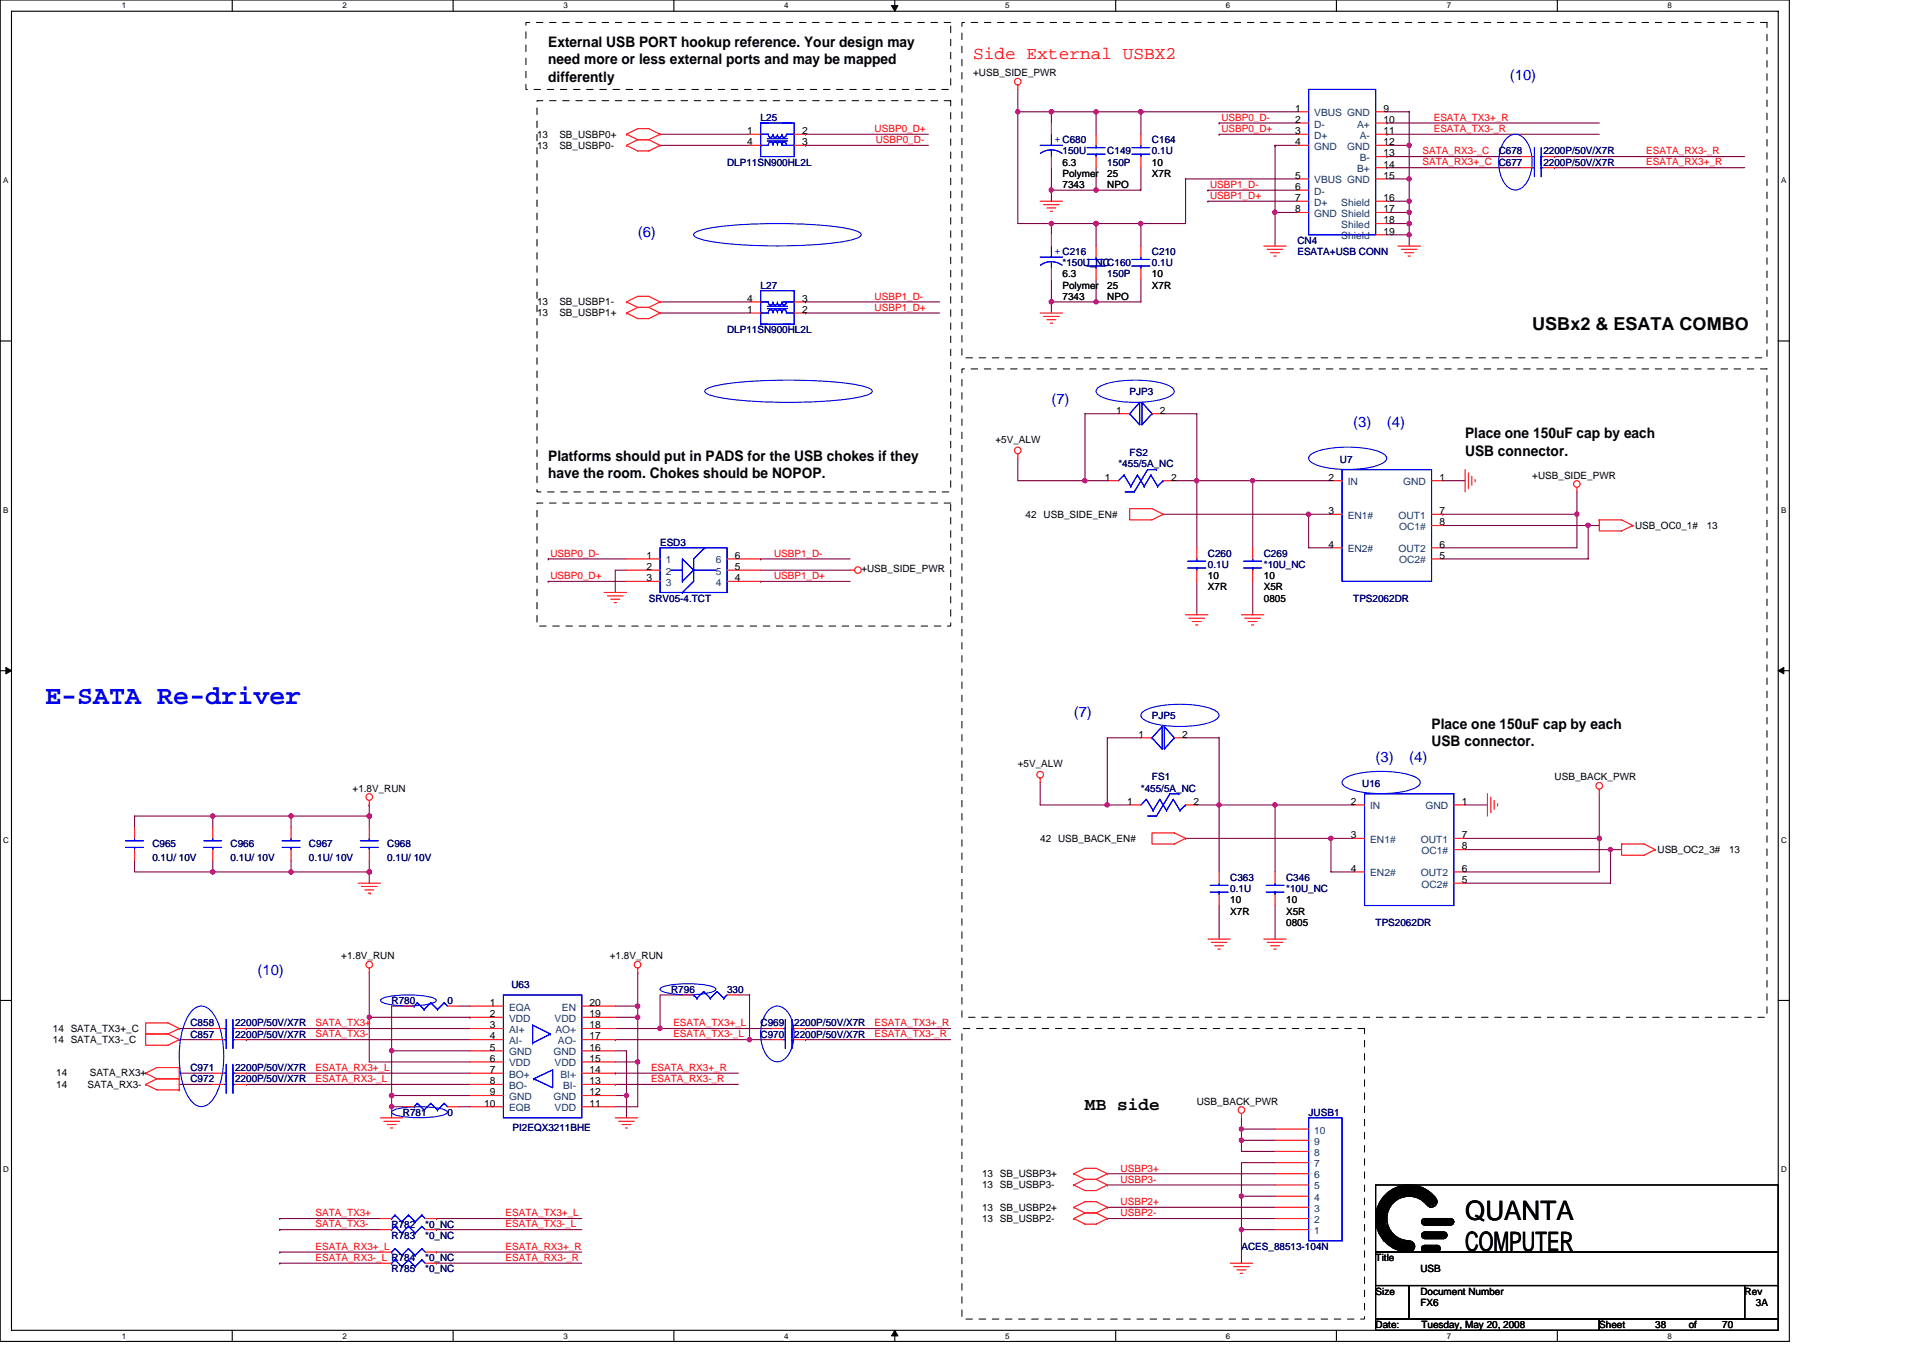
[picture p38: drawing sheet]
<svg xmlns="http://www.w3.org/2000/svg" width="297mm" height="210mm" viewBox="0 0 297 210" stroke-linecap="round" stroke-linejoin="round" font-family="sans-serif">
<defs><g id="words">
<text font-size="4.1" fill="#00f" x="7" y="108.8">E-SATA Re-driver</text>
<g font-size="4.1">
<text x="226.3" y="188.5">QUANTA</text>
<text x="226.3" y="193.3">COMPUTER</text>
</g>
<text font-size="2.8" fill="#f00" x="150.3" y="9.1">Side External USBX2</text>
<g font-size="2.8">
<text x="236.7" y="50.9">USBx2 &amp; ESATA COMBO</text>
<text x="167.6" y="171.6">MB side</text>
</g>
<g font-size="2.2">
<text x="84.7" y="7.3">External USB PORT hookup reference. Your design may</text>
<text x="84.7" y="9.9">need more or less external ports and may be mapped</text>
<text x="84.7" y="12.6">differently</text>
<text x="84.7" y="71.2">Platforms should put in PADS for the USB chokes if they</text>
<text x="226.3" y="67.7">Place one 150uF cap by each</text>
<text x="226.3" y="70.4">USB connector.</text>
<text x="84.7" y="73.9">have the room. Chokes should be NOPOP.</text>
<text x="221.1" y="112.6">Place one 150uF cap by each</text>
<text x="221.1" y="115.3">USB connector.</text>
</g>
<g font-size="2.2" fill="#00f">
<text x="233.2" y="12.4">(10)</text>
<text x="98.5" y="36.6">(6)</text>
<text x="162.4" y="62.5">(7)</text>
<text x="209" y="66">(3)</text>
<text x="214.2" y="66">(4)</text>
<text x="165.9" y="110.8">(7)</text>
<text x="212.5" y="117.8">(3)</text>
<text x="217.7" y="117.8">(4)</text>
<text x="39.8" y="150.6">(10)</text>
</g>
<g font-size="1.5">
<text x="150.3" y="11.8">+USB_SIDE_PWR</text>
<text x="200" y="17.3">1</text>
<text x="213.7" y="17.3">9</text>
<text x="82.9" y="21.3">13</text>
<text x="82.9" y="23">13</text>
<text x="86.4" y="21.3">SB_USBP0+</text>
<text x="86.4" y="23">SB_USBP0-</text>
<text x="115.4" y="20.7">1</text>
<text x="115.4" y="22.4">4</text>
<text x="123.9" y="20.7">2</text>
<text x="123.9" y="22.4">3</text>
<text x="200" y="20.7">3</text>
<text x="200" y="22.4">4</text>
<text x="200" y="19">2</text>
<text x="213.7" y="20.7">11</text>
<text x="213.7" y="22.4">12</text>
<text x="213.7" y="19">10</text>
<text x="164.1" y="25.6">6.3</text>
<text x="164.1" y="27.3">Polymer</text>
<text x="164.1" y="29">7343</text>
<text x="171" y="27.3">25</text>
<text x="171" y="29">NPO</text>
<text x="177.9" y="25.6">10</text>
<text x="177.9" y="27.3">X7R</text>
<text x="200" y="27.6">5</text>
<text x="200" y="29.4">6</text>
<text x="213.7" y="24.2">13</text>
<text x="213.7" y="25.9">14</text>
<text x="213.7" y="27.6">15</text>
<text x="200" y="31.1">7</text>
<text x="200" y="32.8">8</text>
<text x="213.7" y="31.1">16</text>
<text x="213.7" y="32.8">17</text>
<text x="213.7" y="34.5">18</text>
<text x="213.7" y="36.3">19</text>
<text x="82.9" y="47.2">13</text>
<text x="86.4" y="47.2">SB_USBP1-</text>
<text x="115.4" y="46.6">4</text>
<text x="123.9" y="46.6">3</text>
<text x="164.1" y="42.9">6.3</text>
<text x="164.1" y="44.6">Polymer</text>
<text x="164.1" y="46.3">7343</text>
<text x="171" y="44.6">25</text>
<text x="171" y="46.3">NPO</text>
<text x="177.9" y="42.9">10</text>
<text x="177.9" y="44.6">X7R</text>
<text x="82.9" y="48.9">13</text>
<text x="86.4" y="48.9">SB_USBP1+</text>
<text x="115.4" y="48.3">1</text>
<text x="123.9" y="48.3">2</text>
<text x="172.4" y="63.9">1</text>
<text x="179.2" y="63.9">2</text>
<text x="153.8" y="68.4">+5V_ALW</text>
<text x="170.7" y="74.3">1</text>
<text x="180.9" y="74.3">2</text>
<text x="205.2" y="74.3">2</text>
<text x="222.3" y="74.3">1</text>
<text x="236.7" y="74">+USB_SIDE_PWR</text>
<text x="158.4" y="80">42 USB_SIDE_EN#</text>
<text x="205.2" y="79.4">3</text>
<text x="222.3" y="79.4">7</text>
<text x="222.3" y="81.2">8</text>
<text x="252.6" y="81.7">USB_OC0_1#</text>
<text x="263.6" y="81.7">13</text>
<text x="99.9" y="86.3">1</text>
<text x="99.9" y="88.1">2</text>
<text x="99.9" y="89.8">3</text>
<text x="113.5" y="89.8">4</text>
<text x="113.5" y="88.1">5</text>
<text x="113.5" y="86.3">6</text>
<text x="133.1" y="88.5">+USB_SIDE_PWR</text>
<text x="186.6" y="89.5">10</text>
<text x="195.2" y="89.5">10</text>
<text x="205.2" y="84.6">4</text>
<text x="222.3" y="84.6">6</text>
<text x="222.3" y="86.3">5</text>
<text x="186.6" y="91.2">X7R</text>
<text x="195.2" y="92.9">0805</text>
<text x="195.2" y="91.2">X5R</text>
<text x="175.8" y="114">1</text>
<text x="182.6" y="114">2</text>
<text x="157.2" y="118.5">+5V_ALW</text>
<text x="54.5" y="122.3">+1.8V_RUN</text>
<text x="174.1" y="124.4">1</text>
<text x="184.3" y="124.4">2</text>
<text x="208.7" y="124.4">2</text>
<text x="225.8" y="124.4">1</text>
<text x="240.1" y="120.6">USB_BACK_PWR</text>
<text x="160.7" y="130.1">42 USB_BACK_EN#</text>
<text x="208.7" y="129.5">3</text>
<text x="225.8" y="129.5">7</text>
<text x="225.8" y="131.3">8</text>
<text x="256" y="131.8">USB_OC2_3#</text>
<text x="267.1" y="131.8">13</text>
<text x="208.7" y="134.7">4</text>
<text x="225.8" y="134.7">6</text>
<text x="225.8" y="136.4">5</text>
<text x="190" y="139.6">10</text>
<text x="190" y="141.3">X7R</text>
<text x="198.7" y="139.6">10</text>
<text x="198.7" y="143">0805</text>
<text x="198.7" y="141.3">X5R</text>
<text x="52.7" y="148.2">+1.8V_RUN</text>
<text x="94.2" y="148.2">+1.8V_RUN</text>
<text x="75.7" y="155.4">1</text>
<text x="91.1" y="155.4">20</text>
<text x="8.2" y="159.4">14 SATA_TX3+_C</text>
<text x="8.2" y="161.2">14 SATA_TX3-_C</text>
<text x="75.7" y="157.2">2</text>
<text x="75.7" y="158.9">3</text>
<text x="75.7" y="160.6">4</text>
<text x="91.1" y="158.9">18</text>
<text x="91.1" y="157.2">19</text>
<text x="91.1" y="160.6">17</text>
<text x="8.7" y="166.2">14</text>
<text x="13.9" y="166.2">SATA_RX3+</text>
<text x="75.7" y="162.3">5</text>
<text x="75.7" y="164.1">6</text>
<text x="75.7" y="165.8">7</text>
<text x="75.7" y="167.5">8</text>
<text x="91.1" y="167.5">13</text>
<text x="91.1" y="162.3">16</text>
<text x="91.1" y="165.8">14</text>
<text x="91.1" y="164.1">15</text>
<text x="8.7" y="168.1">14</text>
<text x="13.5" y="168.1">SATA_RX3-</text>
<text x="74.8" y="171">10</text>
<text x="75.7" y="169.2">9</text>
<text x="91.1" y="169.2">12</text>
<text x="91.1" y="171">11</text>
<text x="184.9" y="170.7">USB_BACK_PWR</text>
<text x="151.7" y="181.9">13 SB_USBP3+</text>
<text x="151.7" y="183.6">13 SB_USBP3-</text>
<text x="151.7" y="187.1">13 SB_USBP2+</text>
<text x="151.7" y="188.8">13 SB_USBP2-</text>
<text x="212.5" y="194.9">Title</text>
<text x="219.4" y="196.6">USB</text>
<text x="212.5" y="200">Size</text>
<text x="219.4" y="200">Document Number</text>
<text x="219.4" y="201.8">FX6</text>
<text x="269.5" y="200">Rev</text>
<text x="271.2" y="201.8">3A</text>
<text x="212.5" y="205.2">Date:</text>
<text x="219.6" y="205.2">Tuesday, May 20, 2008</text>
<text x="247" y="205.2">Sheet</text>
<text x="255.7" y="205.2">38</text>
<text x="260.9" y="205.2">of</text>
<text x="266" y="205.2">70</text>
</g>
<g font-size="1.5" fill="#004080">
<text x="203" y="18">VBUS GND</text>
<text x="203" y="21.4">D+</text>
<text x="203" y="23.2">GND</text>
<text x="203" y="19.7">D-</text>
<text x="208.1" y="23.2">GND</text>
<text x="209.6" y="19.7">A+</text>
<text x="210" y="21.4">A-</text>
<text x="203" y="28.3">VBUS GND</text>
<text x="209.6" y="26.6">B+</text>
<text x="210" y="24.9">B-</text>
<text x="203" y="31.8">D+</text>
<text x="203" y="33.5">GND Shield</text>
<text x="203" y="30.1">D-</text>
<text x="207.2" y="31.8">Shield</text>
<text x="207.2" y="35.2">Shiled</text>
<text x="207.2" y="37">Shield</text>
<text x="208.2" y="75">IN</text>
<text x="216.7" y="75">GND</text>
<text x="208.2" y="80.2">EN1#</text>
<text x="216" y="80.2">OUT1</text>
<text x="216.1" y="81.9">OC1#</text>
<text x="102.8" y="87.1">1</text>
<text x="102.8" y="88.8">2</text>
<text x="110.6" y="88.8">5</text>
<text x="110.6" y="87.1">6</text>
<text x="208.2" y="85.3">EN2#</text>
<text x="216" y="85.3">OUT2</text>
<text x="216.1" y="87.1">OC2#</text>
<text x="102.8" y="90.5">3</text>
<text x="110.6" y="90.5">4</text>
<text x="211.6" y="125.1">IN</text>
<text x="220.2" y="125.1">GND</text>
<text x="211.6" y="130.2">EN1#</text>
<text x="219.5" y="130.2">OUT1</text>
<text x="219.6" y="132">OC1#</text>
<text x="211.6" y="135.4">EN2#</text>
<text x="219.5" y="135.4">OUT2</text>
<text x="219.6" y="137.2">OC2#</text>
<text x="78.6" y="156.1">EQA</text>
<text x="78.6" y="157.9">VDD</text>
<text x="78.6" y="159.6">AI+</text>
<text x="78.6" y="161.3">AI-</text>
<text x="85.7" y="157.9">VDD</text>
<text x="85.8" y="159.6">AO+</text>
<text x="86.2" y="161.3">AO-</text>
<text x="86.8" y="156.1">EN</text>
<text x="78.6" y="163.1">GND</text>
<text x="78.6" y="164.8">VDD</text>
<text x="78.6" y="166.5">BO+</text>
<text x="85.5" y="163.1">GND</text>
<text x="85.7" y="164.8">VDD</text>
<text x="86.6" y="166.5">BI+</text>
<text x="78.6" y="168.3">BO-</text>
<text x="78.6" y="170">GND</text>
<text x="78.6" y="171.7">EQB</text>
<text x="85.5" y="170">GND</text>
<text x="85.7" y="171.7">VDD</text>
<text x="87" y="168.3">BI-</text>
<text x="203" y="178.6">8</text>
<text x="203" y="176.9">9</text>
<text x="203" y="175.2">10</text>
<text x="203" y="185.5">4</text>
<text x="203" y="183.8">5</text>
<text x="203" y="182.1">6</text>
<text x="203" y="180.3">7</text>
<text x="203" y="190.7">1</text>
<text x="203" y="189">2</text>
<text x="203" y="187.2">3</text>
</g>
<g font-size="1.5" fill="#000080">
<text x="117.5" y="18.7">L25</text>
<text x="164.1" y="23.9">150U</text>
<text x="171" y="23.9">C149</text>
<text x="177.9" y="22.1">C164</text>
<text x="177.9" y="23.9">0.1U</text>
<text x="231.5" y="23.9">C678</text>
<text x="238.4" y="23.9">2200P/50V/X7R</text>
<text x="112.3" y="25.6">DLP11SN900HL2L</text>
<text x="171" y="25.6">150P</text>
<text x="238.4" y="25.6">2200P/50V/X7R</text>
<text x="164.1" y="41.1">*150U_NCC160</text>
<text x="164.1" y="41.1">*150U_NC</text>
<text x="177.9" y="39.4">C210</text>
<text x="177.9" y="41.1">0.1U</text>
<text x="200.4" y="37.7">CN4</text>
<text x="200.4" y="39.4">ESATA+USB CONN</text>
<text x="117.5" y="44.6">L27</text>
<text x="171" y="42.9">150P</text>
<text x="112.3" y="51.5">DLP11SN900HL2L</text>
<text x="174.5" y="61">PJP3</text>
<text x="174.5" y="70.5">FS2</text>
<text x="207" y="71.5">U7</text>
<text x="172.8" y="72.2">*455/5A_NC</text>
<text x="102" y="84.3">ESD3</text>
<text x="186.6" y="86">C260</text>
<text x="186.6" y="87.8">0.1U</text>
<text x="195.2" y="86">C269</text>
<text x="195.2" y="87.8">*10U_NC</text>
<text x="100.2" y="92.9">SRV05-4.TCT</text>
<text x="209" y="92.9">TPS2062DR</text>
<text x="177.9" y="111.1">PJP5</text>
<text x="176.2" y="122.3">*455/5A_NC</text>
<text x="177.9" y="120.6">FS1</text>
<text x="210.4" y="121.6">U16</text>
<text x="23.5" y="130.9">C965</text>
<text x="35.6" y="130.9">C966</text>
<text x="47.7" y="130.9">C967</text>
<text x="59.8" y="130.9">C968</text>
<text x="23.5" y="133">0.1U/ 10V</text>
<text x="35.6" y="133">0.1U/ 10V</text>
<text x="47.7" y="133">0.1U/ 10V</text>
<text x="59.8" y="133">0.1U/ 10V</text>
<text x="190" y="136.1">C363</text>
<text x="190" y="137.9">0.1U</text>
<text x="198.7" y="136.1">C346</text>
<text x="198.7" y="137.9">*10U_NC</text>
<text x="212.5" y="143">TPS2062DR</text>
<text x="60.5" y="155.1">R780</text>
<text x="69.1" y="155.1">0</text>
<text x="79" y="152.7">U63</text>
<text x="103.7" y="153.4">R796</text>
<text x="112.3" y="153.4">330</text>
<text x="29.4" y="158.6">C858</text>
<text x="29.4" y="160.3">C857</text>
<text x="36.3" y="158.6">2200P/50V/X7R</text>
<text x="36.3" y="160.3">2200P/50V/X7R</text>
<text x="117.5" y="160.3">C970</text>
<text x="117.5" y="158.6">C969</text>
<text x="122.7" y="160.3">2200P/50V/X7R</text>
<text x="122.7" y="158.6">2200P/50V/X7R</text>
<text x="29.4" y="167.2">C972</text>
<text x="29.4" y="165.5">C971</text>
<text x="36.3" y="167.2">2200P/50V/X7R</text>
<text x="36.3" y="165.5">2200P/50V/X7R</text>
<text x="62.2" y="172.4">R781</text>
<text x="69.1" y="172.4">0</text>
<text x="202.1" y="172.4">JUSB1</text>
<text x="79.2" y="174.8">PI2EQX3211BHE</text>
<text x="60.5" y="189.7">R782</text>
<text x="60.5" y="191.4">R783</text>
<text x="65.7" y="189.7">*0_NC</text>
<text x="65.7" y="191.4">*0_NC</text>
<text x="60.5" y="196.6">R785</text>
<text x="65.7" y="194.9">*0_NC</text>
<text x="65.7" y="196.6">*0_NC</text>
<text x="191.8" y="193.1">ACES_88513-104N</text>
</g>
<g font-size="1.5" fill="#f00">
<text x="135.1" y="20.4">USBP0_D+</text>
<text x="135.3" y="22.1">USBP0_D-</text>
<text x="188.7" y="18.7">USBP0_D-</text>
<text x="188.7" y="20.4">USBP0_D+</text>
<text x="219.7" y="23.9">SATA_RX3-_C</text>
<text x="221.5" y="18.7">ESATA_TX3+_R</text>
<text x="221.5" y="20.4">ESATA_TX3-_R</text>
<text x="254.3" y="23.9">ESATA_RX3-_R</text>
<text x="186.9" y="29">USBP1_D-</text>
<text x="219.7" y="25.6">SATA_RX3+_C C677</text>
<text x="254.3" y="25.6">ESATA_RX3+_R</text>
<text x="186.9" y="30.8">USBP1_D+</text>
<text x="135.1" y="46.3">USBP1_D-</text>
<text x="135.1" y="48">USBP1_D+</text>
<text x="85" y="89.5">USBP0_D+</text>
<text x="85" y="86">USBP0_D-</text>
<text x="119.6" y="86">USBP1_D-</text>
<text x="119.6" y="89.5">USBP1_D+</text>
<text x="48.7" y="158.6">SATA_TX3+</text>
<text x="48.7" y="160.3">SATA_TX3-</text>
<text x="104" y="158.6">ESATA_TX3+_L</text>
<text x="104" y="160.3">ESATA_TX3-_L</text>
<text x="135.1" y="158.6">ESATA_TX3+_R</text>
<text x="135.1" y="160.3">ESATA_TX3-_R</text>
<text x="48.7" y="165.5">ESATA_RX3+_L</text>
<text x="48.7" y="167.2">ESATA_RX3-_L</text>
<text x="100.6" y="165.5">ESATA_RX3+_R</text>
<text x="100.6" y="167.2">ESATA_RX3-_R</text>
<text x="173.1" y="181">USBP3+</text>
<text x="173.1" y="182.8">USBP3-</text>
<text x="48.7" y="189.7">SATA_TX3-</text>
<text x="48.7" y="187.9">SATA_TX3+</text>
<text x="78.1" y="187.9">ESATA_TX3+_L</text>
<text x="78.1" y="189.7">ESATA_TX3-_L</text>
<text x="173.1" y="186.2">USBP2+</text>
<text x="173.1" y="187.9">USBP2-</text>
<text x="48.7" y="194.8">ESATA_RX3-_L R784</text>
<text x="48.7" y="193.1">ESATA_RX3+_L</text>
<text x="78.1" y="193.1">ESATA_RX3+_R</text>
<text x="78.1" y="194.8">ESATA_RX3-_R</text>
</g>
<g font-size="1.5" fill="#00f">
<text x="162.9" y="22">+ C680</text>
<text x="162.9" y="39.2">+ C216</text>
</g>
<g font-size="1.2">
<text x="18.8" y="1.3">1</text>
<text x="52.9" y="1.3">2</text>
<text x="87" y="1.3">3</text>
<text x="121.1" y="1.3">4</text>
<text x="155.3" y="1.3">5</text>
<text x="189.4" y="1.3">6</text>
<text x="223.5" y="1.3">7</text>
<text x="257.6" y="1.3">8</text>
<text x=".5" y="28.3">A</text>
<text x="275.1" y="28.3">A</text>
<text x=".5" y="79.2">B</text>
<text x="275.1" y="79.2">B</text>
<text x=".5" y="130.2">C</text>
<text x="275.1" y="130.2">C</text>
<text x=".5" y="181.1">D</text>
<text x="275.1" y="181.1">D</text>
<text x="18.8" y="206.8">1</text>
<text x="52.9" y="206.8">2</text>
<text x="87" y="206.8">3</text>
<text x="121.1" y="206.8">4</text>
<text x="155.3" y="206.8">5</text>
<text x="189.4" y="206.8">6</text>
<text x="223.5" y="206.8">7</text>
<text x="257.6" y="206.8">8</text>
</g>
</g></defs>
<path d="M0 0h276.4v207.3h-276.4zM1.8 1.7h272.9v203.8h-272.9z" fill="none" stroke="#000" stroke-width=".17"/>
<g fill="#fff">
<path d="M18.8 .2h.7v1.4h-.7z"/>
<path d="M18.8 205.7h.7v1.4h-.7z"/>
</g>
<path d="M35.9 0v1.7M35.9 205.5v1.8" fill="none" stroke="#000" stroke-width=".17"/>
<g fill="#fff">
<path d="M52.9 .2h.7v1.4h-.7z"/>
<path d="M52.9 205.7h.7v1.4h-.7z"/>
</g>
<path d="M70 0v1.7M70 205.5v1.8" fill="none" stroke="#000" stroke-width=".17"/>
<g fill="#fff">
<path d="M87 .2h.7v1.4h-.7z"/>
<path d="M87 205.7h.7v1.4h-.7z"/>
</g>
<path d="M104.1 0v1.7M104.1 205.5v1.8" fill="none" stroke="#000" stroke-width=".17"/>
<g fill="#fff">
<path d="M121.1 .2h.7v1.4h-.7z"/>
<path d="M121.1 205.7h.7v1.4h-.7z"/>
</g>
<path d="M138.2 0v1.7M138.2 205.5v1.8" fill="none" stroke="#000" stroke-width=".17"/>
<path d="M137.7 .9h1l-.5 .8zM138.2 205.5l.5 .9h-1z" fill="#000" stroke="#000" stroke-width=".15"/>
<g fill="#fff">
<path d="M155.3 .2h.6v1.4h-.6z"/>
<path d="M155.3 205.7h.6v1.4h-.6z"/>
</g>
<path d="M172.3 0v1.7M172.3 205.5v1.8" fill="none" stroke="#000" stroke-width=".17"/>
<g fill="#fff">
<path d="M189.4 .2h.6v1.4h-.6z"/>
<path d="M189.4 205.7h.6v1.4h-.6z"/>
</g>
<path d="M206.4 0v1.7M206.4 205.5v1.8" fill="none" stroke="#000" stroke-width=".17"/>
<g fill="#fff">
<path d="M223.5 .2h.6v1.4h-.6z"/>
<path d="M223.5 205.7h.6v1.4h-.6z"/>
</g>
<path d="M240.6 0v1.7M240.6 205.5v1.8" fill="none" stroke="#000" stroke-width=".17"/>
<g fill="#fff">
<path d="M257.6 .2h.7v1.4h-.7z"/>
<path d="M257.6 205.7h.7v1.4h-.7z"/>
<path d="M.5 27.2h.8v1.4h-.8z"/>
<path d="M275.1 27.2h.8v1.4h-.8z"/>
<path d="M.5 78.1h.8v1.4h-.8z"/>
<path d="M275.1 78.1h.8v1.4h-.8z"/>
</g>
<path d="M0 52.7h1.8M274.7 52.7h1.7" fill="none" stroke="#000" stroke-width=".17"/>
<g fill="#fff">
<path d="M.5 129.1h.8v1.4h-.8z"/>
<path d="M275.1 129.1h.9v1.4h-.9z"/>
</g>
<path d="M0 103.6h1.8M274.7 103.6h1.7" fill="none" stroke="#000" stroke-width=".17"/>
<path d="M.9 103.1l.9 .5-.9 .5zM274.7 103.6l.8-.5v1z" fill="#000" stroke="#000" stroke-width=".15"/>
<g fill="#fff">
<path d="M.5 180h.8v1.4h-.8z"/>
<path d="M275.1 180h.9v1.4h-.9z"/>
</g>
<g fill="none" stroke="#000" stroke-width=".17">
<path d="M0 154.6h1.8M274.7 154.6h1.7M212.5 183.1h62.2v10.4h-62.2zM212.5 193.5h62.2v5.1h-62.2zM212.5 198.6h5.2v5.2h-5.2zM212.7 187.1v2.4l.1 .5v-3.5l.2-.3v4.3l.2 .2v-4.8l.2-.4v5.5l.1 .2v-5.9l.2-.1v6.5M213.9 191.7v-6.7l.2-.2v7.1h.1v-2.6l.2 .4v2.4l.2 .1v-2.2l.1 .4v2l.2 .2v-2.1l.2 .2v2.1h.2v-1.9l.1 .1v1.9h.2v-1.7l.2 .2v1.5l.1 .2v-1.7l.2 .2v1.5h.2v-1.4M214.2 184.5v2.9l.2-.5v-2.4l.2-.2v2.2l.1-.1v-2.3l.2-.1v2l.2-.1v-2.1h.2v1.9l.1-.2v-1.7l.2-.2v1.7l.2-.1v-1.6l.1-.2v1.8M216.3 183.8a4.7 4.7 0 0 1 5.4 2.2M216.3 184.5a4 4 0 0 1 4.8 1.7M216.3 184.3a4.2 4.2 0 0 1 5.1 2.1M216.3 184.2a4.3 4.3 0 0 1 5.2 2.2"/>
<path d="M216.3 184a4.5 4.5 0 0 1 5.2 2.1M216.3 183.5a4.9 4.9 0 0 1 5.7 2.2M216.3 191.6v.1h.2v1.4h.1v-1.4h.2v1.6h-.3l.5-1.6M216.3 183.3v1.7l-.2-.2v-1.4zM216.3 184.9a3.6 3.6 0 0 1 4.5 1.7M216.3 184.7a3.8 3.8 0 0 1 4.7 1.8M216.4 183.6a4.8 4.8 0 0 1 5.5 2.3M216.5 183.4v1.4M217 191.7h.1M217 191.7v1.6l.2-.2v-1.4l.1 .4v1.2h.2v-1.4h.2v1.4h.1v-1.4h.2v1.4l.2-.2v-1l.2 .1v.7M217.7 183.1a5.2 5.2 0 0 1 4 1.9M217.7 183.1a5.2 5.2 0 0 0-5.2 5.2 5.2 5.2 0 0 0 5.2 5.1"/>
<path d="M217.7 184.8a3.4 3.4 0 0 1 2.6 1.3M217.7 184.8a3.4 3.4 0 0 0-3.5 3.5 3.4 3.4 0 0 0 3.5 3.4M217.7 183.1l-1.6 .2M217.7 184.8l-1.3 .2M217.7 198.6h51.8v5.2h-51.8zM219.7 188.4h4.7v.2h-4.8v.2h5l-.2 .2h-4.7l.2 .1h4.5M219.7 190.5h3.7v.2h-3.7l-.1 .2h3.9l-.1 .1h-3.8l.3 .2h3.3M219.7 192.6h2.6v.2h-2.7v.1h2.9l-.2 .2h-2.7l.3 .2h2.4M220.1 192.4h1.9M220.1 193.5h1.9M220.1 191.4h2.9M220.1 190.4h2.9"/>
<path d="M220.1 189.3h4M220.1 188.3h4M269.5 198.6h5.2v5.2h-5.2zM212.5 203.8h34.5v1.7h-34.5zM247 203.8h27.7v1.7h-27.7z"/>
<circle cx="217.7" cy="192.6" r=".86"/>
<circle cx="220.1" cy="190.9" r=".51"/>
<circle cx="220.1" cy="192.9" r=".51"/>
<circle cx="220.1" cy="188.8" r=".51"/>
<circle cx="221.1" cy="185.7" r=".85"/>
<circle cx="222" cy="192.9" r=".51"/>
<circle cx="223" cy="190.9" r=".51"/>
<circle cx="224" cy="188.8" r=".51"/>
</g>
<g fill="none" stroke="#800040" stroke-width=".17">
<path d="M157.2 17.3h5.2M157.2 17.3h.1M157.2 17.3v17.2h5.2M157.2 13.8v3.5M162.4 17.3h.1M162.4 17.3v1.7M162.4 17.3h38M169.3 17.3v3.4M169.3 17.3h.1M176.2 17.3v3.4M176.2 17.3h.1M188.3 19h.1"/>
<path d="M188.3 19h12.1M214.2 19h.1M214.2 17.3h3.5v5.2M214.2 19h32.8M102 22.5h13.8M102 20.7h13.8M124.4 22.5h.1M124.4 20.7h.1M124.4 22.5h19M124.4 20.7h19M162.4 29.4v1.7M162.4 29.4h.1"/>
<path d="M162.4 25.9v3.5M162.4 34.5h.1M162.4 34.5v1.8M162.4 34.5h13.8M169.3 29.4h.1M169.3 25.9v3.5M169.3 34.5v3.5M169.3 34.5h.1M176.2 25.9v3.5h-13.8M176.2 34.5h.1M176.2 34.5v3.5M186.6 29.4h.1"/>
<path d="M186.6 31.1h.1M186.6 29.4h13.8M186.6 31.1h13.8M188.3 20.7h.1M188.3 20.7h12.1M197 22.5h.1M197 32.8h3.4M197 32.8v5.2M197 22.5h3.4M197 22.5v10.3M200.4 27.6h-17.3v6.9h-6.9M214.2 20.7h.1"/>
<path d="M214.2 32.8h3.5M214.2 31.1h3.5M214.2 27.6h3.5M214.2 22.5h3.5M214.2 25.9h.1M214.2 24.2h.1M214.2 34.5h3.5M214.2 36.3h3.5M214.2 20.7h32.8M214.2 25.9h20.7M214.2 24.2h20.7M217.7 36.3h.1"/>
<path d="M217.7 27.6h.1M217.7 22.5h.1M217.7 31.1h.1M217.7 32.8h.1M217.7 34.5h.1M217.7 22.5v15.5M240.1 25.9h.1M240.1 24.2h.1M240.1 25.9h29.4M240.1 24.2h29.4M102 48.4h13.8M102 46.7h13.8"/>
<path d="M124.4 48.4h.1M124.4 46.7h.1M124.4 48.4h20.7M124.4 46.7h20.7M162.4 46.7v1.7M162.4 46.7h.1M162.4 43.2v3.5M169.3 46.7h.1M169.3 43.2v3.5M176.2 43.2v3.5h-13.8M157.2 70.8v3.5h10.4M167.6 74.3h.1"/>
<path d="M167.6 74.3h3.4M172.8 63.9h-5.2v10.4M179.7 79.5h22.4M179.7 63.9h5.2v10.4M181.4 74.3h3.5M184.9 74.3v10.3M184.9 74.3h.1M184.9 74.3h20.7M193.5 74.3v10.3M193.5 74.3h.1M202.1 79.5h.1M202.1 79.5v5.1h3.5"/>
<path d="M202.1 79.5h3.5M222.9 74.3h3.4M222.9 79.5h.1M222.9 79.5h20.7M243.6 79.5v5.1h-20.7M243.6 76v3.5M84.7 89.8h.1M84.7 86.4h.1M84.7 89.8h12.1M84.7 86.4h12.1M96.8 88.1h-1.8v3.4M117.5 86.4h.1"/>
<path d="M117.5 89.8h.1M117.5 88.1h13.8M117.5 89.8h13.8M117.5 86.4h13.8M184.9 89.8v5.2M193.5 89.8v5.2M222.9 81.2h22.4M245.3 81.2h.1M245.3 81.2v5.2h-22.4M245.3 81.2h1.7M176.2 114h-5.2v10.4M183.1 114h5.2v10.4"/>
<path d="M20.8 133v1.7h12.1M32.9 126.1v1.7M32.9 133v1.7M32.9 134.7h.1M32.9 126.1h.1M32.9 126.1h-12.1v1.7M32.9 134.7h24.1M32.9 126.1h24.1M45 126.1v1.7M45 134.7h.1M45 133v1.7M45 126.1h.1"/>
<path d="M57 124.4h.1M57 126.1v1.7M57 133v1.7M57 134.7h.1M57 124.4v1.7M57 134.7v1.8M160.7 120.9v3.5h10.3M171 124.4h.1M171 124.4h3.5M183.1 129.5h22.5M184.9 124.4h3.4M188.3 124.4h.1"/>
<path d="M188.3 124.4v10.3M188.3 139.9v5.2M188.3 124.4h20.7M197 139.9v5.2M197 124.4v10.3M197 124.4h.1M205.6 129.5h.1M205.6 129.5v5.2h3.4M205.6 129.5h3.4M226.3 131.3h22.5M226.3 124.4h3.5M226.3 129.5h20.7"/>
<path d="M247 129.5v5.2h-20.7M247 129.5h.1M247 122.6v6.9M248.8 131.3h.1M248.8 131.3v5.2h-22.5M248.8 131.3h1.7M27.7 158.9h5.2M38.1 158.9h.1M38.1 158.9h34.5M57 157.2v6.9h15.6M57 150.3v6.9M57 157.2h15.6"/>
<path d="M62.2 155.4h-1.7v7M70.9 155.4h1.7M72.6 157.2h.1M95 157.2h3.5M95 155.4h3.5M95 158.9h7M98.5 150.3h.1M98.5 157.2h.1M98.5 155.4v1.8M98.5 150.3v5.1M98.5 157.2v6.9M102 158.9h.1"/>
<path d="M102 158.9h17.2M105.4 153.7h-3.4v5.2M114 153.7h1.8M115.8 153.7h.1M115.8 153.7v6.9M124.4 158.9h.1M124.4 158.9h22.5M27.7 165.8h5.2M27.7 167.6h5.2M27.7 160.6h5.2M38.1 165.8h.1M38.1 160.6h.1"/>
<path d="M38.1 167.6h.1M38.1 165.8h34.5M38.1 160.6h34.5M38.1 167.6h34.5M60.5 171h1.7M60.5 171h.1M60.5 162.4v6.9M60.5 162.4h.1M60.5 169.3h.1M60.5 169.3v3.4M60.5 162.4h12.1M60.5 169.3h12.1"/>
<path d="M70.9 171h1.7M95 169.3h1.8M95 165.8h.1M95 164.1h3.5M95 167.6h.1M95 162.4h1.8v6.9M95 160.6h.1M95 165.8h19M95 160.6h20.8M95 167.6h19M96.8 169.3h.1M96.8 169.3v3.4"/>
<path d="M98.5 164.1v6.9h-3.5M115.8 160.6h3.4M124.4 160.6h.1M124.4 160.6h22.5M191.8 172.7v1.8M191.8 176.2h5.2M191.8 174.5h.1M191.8 176.2v1.7h5.2M191.8 174.5v1.7M191.8 174.5h5.2M197 179.6h-5.2v5.2M43.2 195.2h.1"/>
<path d="M43.2 193.5h.1M43.2 190h.1M43.2 188.3h.1M43.2 188.3h15.6M43.2 193.5h15.6M43.2 195.2h15.6M43.2 190h15.6M67.4 193.5h.1M67.4 195.2h.1M67.4 188.3h.1M67.4 190h.1M67.4 188.3h22.5"/>
<path d="M67.4 193.5h22.5M67.4 195.2h22.5M67.4 190h22.5M171 181.4h.1M171 183.1h.1M171 186.5h.1M171 188.3h.1M171 181.4h26M171 183.1h26M171 186.5h26M171 188.3h26M191.8 184.8h5.2"/>
<path d="M191.8 190h.1M191.8 190h5.2M191.8 184.8h.1M191.8 184.8v10.4"/>
</g>
<g fill="#f0f" stroke="#f0f" stroke-width=".17">
<circle cx="202.1" cy="79.4" r=".33"/>
<circle cx="245.3" cy="81.2" r=".34"/>
<circle cx="243.6" cy="79.4" r=".33"/>
<circle cx="193.5" cy="74.3" r=".34"/>
<circle cx="184.8" cy="74.3" r=".34"/>
<circle cx="167.6" cy="74.3" r=".34"/>
<circle cx="191.7" cy="190" r=".34"/>
<circle cx="191.8" cy="174.4" r=".33"/>
<circle cx="191.7" cy="176.2" r=".34"/>
<circle cx="191.7" cy="184.8" r=".34"/>
<circle cx="169.3" cy="29.4" r=".34"/>
<circle cx="176.2" cy="17.3" r=".34"/>
<circle cx="162.4" cy="29.4" r=".34"/>
<circle cx="169.3" cy="17.3" r=".34"/>
<circle cx="162.4" cy="17.3" r=".34"/>
<circle cx="196.9" cy="32.8" r=".34"/>
<circle cx="169.3" cy="46.6" r=".34"/>
<circle cx="162.4" cy="46.6" r=".34"/>
<circle cx="157.2" cy="17.3" r=".34"/>
<circle cx="169.3" cy="34.5" r=".34"/>
<circle cx="162.4" cy="34.5" r=".34"/>
<circle cx="176.2" cy="34.5" r=".34"/>
<circle cx="217.7" cy="36.3" r=".33"/>
<circle cx="217.7" cy="27.6" r=".33"/>
<circle cx="217.7" cy="22.5" r=".34"/>
<circle cx="217.7" cy="31.1" r=".34"/>
<circle cx="196.9" cy="124.4" r=".34"/>
<circle cx="188.3" cy="124.4" r=".34"/>
<circle cx="171" cy="124.4" r=".34"/>
<circle cx="205.6" cy="129.5" r=".34"/>
<circle cx="248.8" cy="131.3" r=".33"/>
<circle cx="247" cy="129.5" r=".34"/>
<circle cx="217.7" cy="32.8" r=".34"/>
<circle cx="217.7" cy="34.5" r=".34"/>
<circle cx="60.5" cy="171" r=".34"/>
<circle cx="98.5" cy="155.4" r=".34"/>
<circle cx="96.8" cy="169.3" r=".34"/>
<circle cx="57" cy="126.1" r=".34"/>
<circle cx="57" cy="157.2" r=".33"/>
<circle cx="98.5" cy="164.1" r=".34"/>
<circle cx="98.5" cy="157.2" r=".33"/>
<circle cx="32.8" cy="134.7" r=".34"/>
<circle cx="32.8" cy="126.1" r=".34"/>
<circle cx="60.5" cy="162.3" r=".34"/>
<circle cx="57" cy="134.7" r=".34"/>
<circle cx="44.9" cy="134.7" r=".34"/>
<circle cx="44.9" cy="126.1" r=".34"/>
<circle cx="60.5" cy="169.3" r=".34"/>
<circle cx="101.9" cy="158.9" r=".34"/>
<circle cx="115.8" cy="160.6" r=".34"/>
</g>
<g fill="none" stroke="#f00" stroke-width=".17">
<path d="M157.2 13.1v.7M162.4 19v1.7M200.4 17.3h1.7M200.4 19h1.7M212.5 17.3h1.7M212.5 19h1.7M96.8 20.7l1.7-.8h1.7l1.8 .8M96.8 20.7h.1M96.8 22.5h.1M96.8 22.5l1.7 .8h1.7l1.8-.8M96.8 20.7l1.7 .9M98.5 21.6h1.7"/>
<path d="M98.5 21.6l-1.7 .9M100.2 21.6l1.8 .9M102 20.7h.1M102 22.5h.1M102 20.7l-1.8 .9M115.8 20.7h1.7M115.8 22.5h1.7M122.7 20.7h1.7M122.7 22.5h1.7M160.7 31.1h3.4M161.2 31.6h2.4M161.7 32.1h1.4"/>
<path d="M162.2 32.7h.4M162.4 24.2v1.7M162.4 36.3v1.7M169.3 20.7v1.8M169.3 24.2v1.7M169.3 38v1.7M176.2 20.7v1.8M176.2 24.2v1.7M176.2 38v1.7M195.2 38h3.5M195.7 38.5h2.5M196.3 39.1h1.3"/>
<path d="M196.8 39.6h.3M200.4 20.7h1.7M200.4 31.1h1.7M200.4 27.6h1.7M200.4 22.5h1.7M200.4 32.8h1.7M200.4 29.4h1.7M212.5 24.2h1.7M212.5 20.7h1.7M212.5 31.1h1.7M212.5 27.6h1.7M212.5 22.5h1.7"/>
<path d="M212.5 32.8h1.7M212.5 25.9h1.7M212.5 34.5h1.7M212.5 36.3h1.7M215.9 38h3.5M216.5 38.5h2.4M217 39.1h1.4M217.5 39.6h.3M234.9 24.2h1.8M234.9 25.9h1.8M238.4 24.2h1.7M238.4 25.9h1.7"/>
<path d="M96.8 48.4h.1M96.8 48.4l1.7 .8h1.7l1.8-.8M96.8 46.7l1.7-.9h1.7l1.8 .9M96.8 46.7h.1M96.8 46.7l1.7 .8M98.5 47.5h1.7M98.5 47.5l-1.7 .9M100.2 47.5l1.8 .9M102 48.4h.1M102 46.7h.1M102 46.7l-1.8 .8M115.8 48.4h1.7"/>
<path d="M115.8 46.7h1.7M122.7 48.4h1.7M122.7 46.7h1.7M160.7 48.4h3.4M161.2 48.9h2.4M161.7 49.4h1.4M162.2 49.9h.4M162.4 41.5v1.7M169.3 41.5v1.7M176.2 41.5v1.7M157.2 70.1v.7M171 74.3h1.8"/>
<path d="M172.8 63.9h1.7M174.5 78.6h3.4l1.8 .9-1.8 .8h-3.4zM177.9 63.9h1.8M179.7 79.5h.1M179.7 74.3h1.7M205.6 74.3h1.7M205.6 79.5h1.7M221.1 74.3h1.8M221.1 79.5h1.8M226.3 72.6v3.4M226.8 73.1v2.4M227.3 73.6v1.4"/>
<path d="M227.9 74.1v.3M243.6 75.3v.7M93.3 91.5h3.5M93.8 92.1h2.5M94.4 92.6h1.3M94.9 93.1h.3M96.8 86.4h5.2M96.8 88.1h5.2M96.8 89.8h5.2M112.3 86.4h5.2M112.3 88.1h5.2M112.3 89.8h5.2"/>
<path d="M131.3 88.1h.7M183.1 95h3.5M183.6 95.5h2.5M184.2 96h1.3M184.7 96.6h.3M184.9 84.6v1.8M184.9 88.1v1.7M191.8 95h3.4M192.3 95.5h2.4M192.8 96h1.4M193.3 96.6h.4M193.5 84.6v1.8"/>
<path d="M193.5 88.1v1.7M205.6 84.6h1.7M221.1 84.6h1.8M221.1 86.4h1.8M221.1 81.2h1.8M247 80.3h3.5l1.7 .9M247 80.3v1.7h3.5l1.7-.8M247 80.3h.1M252.2 81.2h.1M176.2 114h1.7M181.4 114h1.7M20.8 127.8v1.7"/>
<path d="M20.8 131.3v1.7M32.9 127.8v1.7M32.9 131.3v1.7M45 127.8v1.7M45 131.3v1.7M55.3 136.5h3.5M55.8 137h2.4M56.4 137.5h1.3M56.9 138h.3M57 124.4h.1M57 123.7v.7M57 127.8v1.7"/>
<path d="M57 131.3v1.7M57.2 138h.1M160.7 120.2v.7M174.5 124.4h1.7M177.9 128.7h3.5l1.7 .8-1.7 .9h-3.5zM183.1 129.5h.1M183.1 124.4h1.8M188.3 134.7v1.8M188.3 138.2v1.7M197 134.7v1.8M197 138.2v1.7M209 124.4h1.8"/>
<path d="M209 134.7h1.8M209 129.5h1.8M224.6 124.4h1.7M224.6 134.7h1.7M224.6 136.5h1.7M224.6 129.5h1.7M224.6 131.3h1.7M229.8 122.6v3.5M230.3 123.1v2.5M230.8 123.7v1.4M231.3 124.2v.3M247 121.9v.7"/>
<path d="M250.5 130.4h3.5l1.7 .9M250.5 130.4v1.7h3.5l1.7-.8M250.5 130.4h.1M255.7 131.3h.1M25.9 159.8h-3.4v1.7h3.4l1.8-.9M25.9 159.8l1.8 .8M27.7 158.9l-1.8-.8h-3.4v1.7h3.4M27.7 158.9h.1M27.7 158.9l-1.8 .9M32.9 158.9h1.7M36.3 158.9h1.8M57 150.3h.1"/>
<path d="M57 149.6v.7M62.2 155.4h1.8M69.1 155.4h1.8M72.6 158.9h5.2M72.6 155.4h5.2M72.6 157.2h5.2M89.9 158.9h5.1M89.9 155.4h5.1M89.9 157.2h5.1M98.5 150.3h.1M98.5 149.6v.7M105.4 153.7h1.7"/>
<path d="M112.3 153.7h1.7M119.2 158.9h1.7M122.7 158.9h1.7M186.6 145.1h3.4M187.1 145.6h2.4M187.6 146.1h1.4M188.1 146.6h.4M195.2 145.1h3.5M195.7 145.6h2.5M196.3 146.1h1.3M196.8 146.6h.3M22.5 167.6l1.7 .8h3.5"/>
<path d="M22.5 167.6h.1M22.5 165.8h.1M22.5 165.8l1.7-.8h3.5v1.7M22.5 165.8l1.7 .9M24.2 166.7h3.5v1.7M24.2 166.7h3.5M24.2 166.7l-1.7 .9M27.7 168.4h.1M27.7 166.7h.1M27.7 160.6h.1M32.9 160.6h1.7M32.9 167.6h1.7"/>
<path d="M32.9 165.8h1.7M36.3 160.6h1.8M36.3 167.6h1.8M36.3 165.8h1.8M58.8 172.7h3.4M59.3 173.2h2.4M59.8 173.8h1.4M60.3 174.3h.4M62.2 171h1.8M69.1 171h1.8M72.6 160.6h5.2M72.6 171h5.2"/>
<path d="M72.6 167.6h5.2M72.6 162.4h5.2M72.6 164.1h5.2M72.6 165.8h5.2M72.6 169.3h5.2M89.9 160.6h5.1M89.9 171h5.1M89.9 167.6h5.1M89.9 162.4h5.1M89.9 164.1h5.1M89.9 165.8h5.1M89.9 169.3h5.1"/>
<path d="M95 172.7h3.5M95.6 173.2h2.4M96.1 173.8h1.4M96.6 174.3h.3M119.2 160.6h1.7M122.7 160.6h1.7M191.8 172v.7M197 179.6h5.1M197 177.9h5.1M197 176.2h5.1M197 174.5h5.1M58.8 193.5h1.7"/>
<path d="M58.8 195.2h1.7M58.8 190h1.7M58.8 188.3h1.7M65.7 193.5h1.7M65.7 195.2h1.7M65.7 190h1.7M65.7 188.3h1.7M165.9 186.5l1.7-.8h1.7l1.7 .8M165.9 186.5h.1M165.9 188.3h.1M165.9 188.3l1.7 .8h1.7l1.7-.8M165.9 181.4l1.7-.9h1.7l1.7 .9"/>
<path d="M165.9 181.4h.1M165.9 183.1h.1M165.9 183.1l1.7 .9h1.7l1.7-.9M165.9 186.5l1.7 .9M165.9 181.4l1.7 .8M167.6 187.4h1.7M167.6 182.2h1.7M167.6 187.4l-1.7 .9M167.6 182.2l-1.7 .9M169.3 187.4l1.7 .9M169.3 182.2l1.7 .9M171 186.5h.1"/>
<path d="M171 188.3h.1M171 181.4h.1M171 183.1h.1M171 186.5l-1.7 .9M171 181.4l-1.7 .8M190 195.2h3.5M190.6 195.7h2.4M191.1 196.2h1.4M191.6 196.7h.3M197 190h5.1M197 188.3h5.1M197 186.5h5.1"/>
<path d="M197 184.8h5.1M197 183.1h5.1M197 181.4h5.1"/>
<circle cx="157.2" cy="12.6" r=".51"/>
<circle cx="157.2" cy="69.6" r=".51"/>
<circle cx="243.6" cy="74.8" r=".51"/>
<circle cx="132.5" cy="88.1" r=".51"/>
<circle cx="160.7" cy="119.7" r=".51"/>
<circle cx="57" cy="123.1" r=".51"/>
<circle cx="247" cy="121.4" r=".51"/>
<circle cx="57" cy="149.1" r=".51"/>
<circle cx="98.5" cy="149.1" r=".51"/>
<circle cx="191.7" cy="171.5" r=".51"/>
</g>
<path d="M81.2 3.5h65.7v10.3h-65.7zM82.9 15.6h64v60.4h-64zM148.6 3.5h124.3v51.8h-124.3zM148.6 57h124.3v100.2h-124.3zM82.9 77.7h64v19h-64zM148.6 158.9h62.2v44.9h-62.2z" fill="none" stroke="#000" stroke-width=".15" stroke-dasharray="1 1 1 1 1 1 1 1"/>
<g fill="none" stroke="#00f" stroke-width=".17">
<path d="M117.5 19h5.2v5.2h-5.2zM117.5 19h1.2M120.9 19h1.3M202.1 13.8h10.4v22.5h-10.4zM107.3 36a11.6 11.6 0 0 1 4.9-1.1 77.8 77.8 0 0 1 19.1 .5 2.15 2.15 0 0 1 1.7 .9 2.16 2.16 0 0 1-1.7 .8 72.9 72.9 0 0 1-22.4 0 2.15 2.15 0 0 1-1.8-.8zM117.5 20.7h1.2v.2M117.5 22.5h.1M118.5 21.8h3.1M118.5 21.4h3.1M118.7 20.9a.34 .34 0 0 0 .3 .3 .34 .34 0 0 0 .4-.3M119.4 22.3a.36 .36 0 0 0-.5-.3 .36 .36 0 0 0-.2 .5h-1.2M119.4 20.7v.2"/>
<path d="M119.4 20.9a.34 .34 0 0 0 .3 .3 .34 .34 0 0 0 .4-.3M120.1 22.3a.36 .36 0 0 0-.5-.3 .36 .36 0 0 0-.2 .5M120.1 20.7v.2M120.1 20.9a.33 .33 0 0 0 .3 .3 .33 .33 0 0 0 .4-.3M120.8 22.3a.33 .33 0 0 0-.4-.4 .33 .33 0 0 0-.3 .4v.2M120.8 20.7v.2M120.8 20.9a.34 .34 0 0 0 .3 .3 .34 .34 0 0 0 .4-.3M120.9 22.5h1.8M121.5 22.3a.36 .36 0 0 0-.5-.3 .36 .36 0 0 0-.2 .5M121.5 22.3v.2M122.7 20.7h-1.2v.2M160.7 22.5h3.4"/>
<path d="M160.7 39.7h3.4M160.7 23.7l.6-.3 1.1-.2 1 .2 .7 .3M162.4 23.2v1M162.4 20.7v1.8M162.4 38v1.7M167.9 23.8h2.8M167.9 22.8h2.8M169.3 39.7v.4M169.3 22.5v.3M169.3 23.8h.1M169.3 23.8v.4M174.8 23.8h2.8"/>
<path d="M174.8 22.8h2.8M176.2 22.5v.3M176.2 23.8h.1M176.2 39.7v.4M176.2 23.8v.4M232.6 21.5a1.89 1.89 0 0 1 3.3 .5 6.3 6.3 0 0 1-.4 6.6 1.78 1.78 0 0 1-2.9 0 6.2 6.2 0 0 1 0-7.1zM236.7 25.9h.3M236.7 24.2h.3M237 24.5v2.8M237 22.8v2.8M238.1 24.5v2.8M238.1 25.9h.1"/>
<path d="M238.1 22.8v2.8M238.1 24.2h.1M238.1 25.9h.3M238.1 24.2h.3M117.5 44.9h5.2v5.2h-5.2zM117.5 46.7h1.2a.35 .35 0 0 0 .3 .4 .35 .35 0 0 0 .4-.3M117.5 50.1h1.2M117.5 46.7h.1M118.5 47.3h3.1M118.5 47.7h3.1M119.4 48.2a.36 .36 0 0 0-.5-.3 .36 .36 0 0 0-.2 .5h-1.2M119.4 46.7a.35 .35 0 0 0 .2 .4 .35 .35 0 0 0 .5-.3"/>
<path d="M120.1 48.2a.36 .36 0 0 0-.5-.3 .36 .36 0 0 0-.2 .5M120.1 46.7a.34 .34 0 0 0 .2 .4 .34 .34 0 0 0 .5-.3M120.8 48.2a.33 .33 0 0 0-.4-.3 .33 .33 0 0 0-.3 .3v.2M120.8 46.7a.35 .35 0 0 0 .2 .4 .35 .35 0 0 0 .5-.3M120.9 46.7h1.8M120.9 50.1h1.3M121.5 48.2a.36 .36 0 0 0-.5-.3 .36 .36 0 0 0-.2 .5M121.5 48.2v.2h1.2M121.5 46.7v.1M160.7 41l1-.5 .7-.1 1 .2 .7 .4M162.4 40.4v1.1M167.9 41.1h2.8"/>
<path d="M167.9 40.1h2.8M169.3 41.1h.1M169.3 41.1v.4M174.8 41.1h2.8M174.8 40.1h2.8M176.2 41.1h.1M176.2 41.1v.4M109 60.2a11.6 11.6 0 0 1 4.9-1.1 77.8 77.8 0 0 1 19.1 .5 2.15 2.15 0 0 1 1.7 .9 2.17 2.17 0 0 1-1.7 .8 73.4 73.4 0 0 1-22.4 0 2.17 2.17 0 0 1-1.7-.8zM169.4 60.1a4.4 4.4 0 0 1 2.6-1.1 17.4 17.4 0 0 1 8.3 .5l1 .6 .1 .4a2.05 2.05 0 0 1-1.8 1.2 17.4 17.4 0 0 1-9.3-.3l-.9-.6-.1-.3zM173.6 73.4h.1M173.6 73.4l-.8 .9M173.6 73.4l1.1 1.7"/>
<path d="M174.5 63.9h.1M174.7 75.1h.1M175.7 73.4h.1M175.7 73.4l-1 1.7M175.7 73.4l1 1.7M176 62.2v3.4l-1.5-1.7zM176.4 62.2v3.4l1.5-1.7M176.4 62.2h.1M176.4 62.2l1.5 1.7M176.7 75.1h.1M177.8 73.4h.1M177.8 73.4l-1.1 1.7"/>
<path d="M177.8 73.4l1 1.7M177.9 63.9h.1M178.6 72.6h-1.3l-2.1 3.4h-1.4M178.6 72.6h.1M178.8 75.1h.1M179.7 74.3h.1M179.7 74.3l-.9 .8M202.3 70.5a4.4 4.4 0 0 1 2.5-1.1 17.4 17.4 0 0 1 8.4 .4l.9 .7 .1 .3a2.05 2.05 0 0 1-1.8 1.2 17.3 17.3 0 0 1-9.2-.2l-.9-.6-.2-.4zM207.3 72.6h13.8v17.2h-13.8zM102 84.6h10.3v6.9h-10.3zM103.7 88.1h1.7M105.4 91.5h.1"/>
<path d="M105.4 89.8h.1M107.1 88.1h3.5M107.1 88.1l-1.7-1.7v3.4M107.1 88.1h.1M107.1 88.1l-1.7 1.7M108.9 84.6l-1.8 1.8v3.4l-1.7 1.7M108.9 84.6h.1M183.5 87.8h2.7M183.5 86.7h2.7M184.9 86.4v.3M184.9 87.8h.1M184.9 87.8v.3"/>
<path d="M192.1 87.8h2.8M192.1 86.7h2.8M193.5 86.4v.3M193.5 87.8h.1M193.5 87.8v.3M176.4 110.2a4.4 4.4 0 0 1 2.5-1.1 17.4 17.4 0 0 1 8.4 .5l.9 .6 .1 .3a2.05 2.05 0 0 1-1.8 1.2 17.4 17.4 0 0 1-9.2-.2l-.9-.6-.2-.4zM177.9 114h.1M179.5 112.3v3.4l-1.6-1.7zM179.8 112.3v3.4l1.6-1.7M179.8 112.3h.1M179.8 112.3l1.6 1.7M181.4 114h.1"/>
<path d="M19.4 130.9h2.8M19.4 129.9h2.8M20.8 129.5v.4M20.8 130.9h.1M20.8 130.9v.4M31.5 130.9h2.7M31.5 129.9h2.7M32.9 129.5v.4M32.9 130.9h.1M32.9 130.9v.4M43.6 130.9h2.7M43.6 129.9h2.7"/>
<path d="M45 129.5v.4M45 130.9h.1M45 130.9v.4M55.7 130.9h2.7M55.7 129.9h2.7M57 129.5v.4M57 130.9h.1M57 130.9v.4M177.1 123.5h.1M177.1 123.5l-.9 .9M177.1 123.5l1 1.7M178.1 125.2h.1"/>
<path d="M179.2 123.5h.1M179.2 123.5l-1.1 1.7M179.2 123.5l1 1.7M180.2 125.2h.1M181.2 123.5h.1M181.2 123.5l-1 1.7M181.2 123.5l1.1 1.7M182.1 122.6h-1.4l-2.1 3.5h-1.3M182.1 122.6h.1M182.3 125.2h.1M183.1 124.4h.1M183.1 124.4l-.8 .8"/>
<path d="M186.9 137.8h2.8M186.9 136.8h2.8M188.3 136.5v.3M188.3 137.8h.1M188.3 137.8v.4M195.6 137.8h2.7M195.6 136.8h2.7M197 136.5v.3M197 137.8h.1M197 137.8v.4M207.4 120.6a4.4 4.4 0 0 1 2.6-1.1 17.1 17.1 0 0 1 8.6 .5l.7 .6 .1 .3a2.06 2.06 0 0 1-1.8 1.2 17.5 17.5 0 0 1-9.3-.2l-.9-.7-.1-.3zM210.8 122.6h13.8v17.3h-13.8z"/>
<path d="M29.5 156.3a1.88 1.88 0 0 1 3.2 0 12.3 12.3 0 0 1 1.8 8.2 10.3 10.3 0 0 1-1.8 5.6 1.88 1.88 0 0 1-3.2 0 12.4 12.4 0 0 1-1.8-8.1 10.3 10.3 0 0 1 1.8-5.7zM34.6 158.9h.3M34.9 157.5v2.8M34.9 158.9h.1M34.9 159.3v2.7M36 158.9h.3M36 157.5v2.8M36 159.3v2.7M58.9 154.4a9.1 9.1 0 0 1 4.2-.7l1.9 .1a5.2 5.2 0 0 1 2.3 .6l.1 .2a1.97 1.97 0 0 1-1.6 .6 16.5 16.5 0 0 1-6.6-.2l-.4-.4zM64 155.4h.1M64.5 154.9h.1M64.5 154.9l1 1.1"/>
<path d="M64.5 154.9l-.5 .5M65.5 156h.1M66.5 154.9h.1M66.5 154.9l1.1 1.1M66.5 154.9l-1 1.1M67.6 156h.1M68.6 154.9h.1M68.6 154.9l.5 .5M68.6 154.9l-1 1.1M77.8 153.7h12.1v19h-12.1zM85 159.8l-2.7-1.4v2.8M85 159.8h.1"/>
<path d="M85 159.8l-2.7 1.4M102.1 152.7a13.2 13.2 0 0 1 6.8-.5 1.97 1.97 0 0 1 1.7 .6 1.98 1.98 0 0 1-1.7 .7 15.9 15.9 0 0 1-6.5-.3l-.4-.4zM107.1 153.7h.1M107.1 153.7l.6 .5M107.7 154.2h.1M108.7 153.2h.1M108.7 153.2l1 1M108.7 153.2l-1 1M109.7 154.2h.1M110.8 153.2h.1M110.8 153.2l1 1M110.8 153.2l-1.1 1"/>
<path d="M111.8 154.2h.1M112.3 153.7l-.5 .5M118.6 156.2a1.89 1.89 0 0 1 3.3 .5 6.3 6.3 0 0 1-.4 6.6 1.78 1.78 0 0 1-2.9 0 6.2 6.2 0 0 1 0-7.1zM120.9 158.9h.4M121.3 159.3v2.7M121.3 157.5v2.8M122.3 159.3v2.7M122.3 157.5v2.8M122.3 158.9h.1M122.3 158.9h.4M34.6 167.6h.3M34.6 165.8h.3"/>
<path d="M34.6 160.6h.3M34.9 166.2v2.7M34.9 164.4v2.8M34.9 160.6h.1M36 166.2v2.7M36 167.6h.1M36 164.4v2.8M36 165.8h.1M36 160.6h.3M36 167.6h.3M36 165.8h.3M60.6 171.7a9.1 9.1 0 0 1 4.2-.7l1.9 .1a5.2 5.2 0 0 1 2.3 .6l.1 .2a1.97 1.97 0 0 1-1.6 .6 16.5 16.5 0 0 1-6.6-.3l-.4-.3z"/>
<path d="M64 171h.1M64.5 170.5h.1M64.5 170.5l1 1M64.5 170.5l-.5 .5M65.5 171.5h.1M66.5 170.5h.1M66.5 170.5l1.1 1M66.5 170.5l-1 1M67.6 171.5h.1M68.6 170.5h.1M68.6 170.5l.5 .5M68.6 170.5l-1 1"/>
<path d="M82.3 161.2h.1M82.4 166.7l3-1.4v2.8zM82.4 166.7h.1M120.9 160.6h.4M122.3 160.6h.1M122.3 160.6h.4M202.1 172.7h5.2v19h-5.2zM60.5 193.5h.1M60.5 195.2h.1M60.5 188.3h.1M60.5 190h.1M61 192.9h.1"/>
<path d="M61 194.7h.1M61 187.7h.1M61 189.5h.1M61 192.9l1.1 1.1M61 192.9l-.5 .6M61 194.7l1.1 1M61 194.7l-.5 .5M61 187.7l1.1 1.1M61 187.7l-.5 .6M61 189.5l1.1 1M61 189.5l-.5 .5M62.1 194h.1"/>
<path d="M62.1 195.7h.1M62.1 188.8h.1M62.1 190.5h.1M63.1 192.9h.1M63.1 194.7h.1M63.1 187.7h.1M63.1 189.5h.1M63.1 192.9l1 1.1M63.1 192.9l-1 1.1M63.1 194.7l1 1M63.1 194.7l-1 1M63.1 187.7l1 1.1"/>
<path d="M63.1 187.7l-1 1.1M63.1 189.5l1 1M63.1 189.5l-1 1M64.1 194h.1M64.1 195.7h.1M64.1 188.8h.1M64.1 190.5h.1M65.2 192.9h.1M65.2 194.7h.1M65.2 187.7h.1M65.2 189.5h.1M65.2 192.9l.5 .6"/>
<path d="M65.2 192.9l-1.1 1.1M65.2 194.7l.5 .5M65.2 194.7l-1.1 1M65.2 187.7l.5 .6M65.2 187.7l-1.1 1.1M65.2 189.5l.5 .5M65.2 189.5l-1.1 1"/>
</g>
<use href="#words"/>
</svg>
